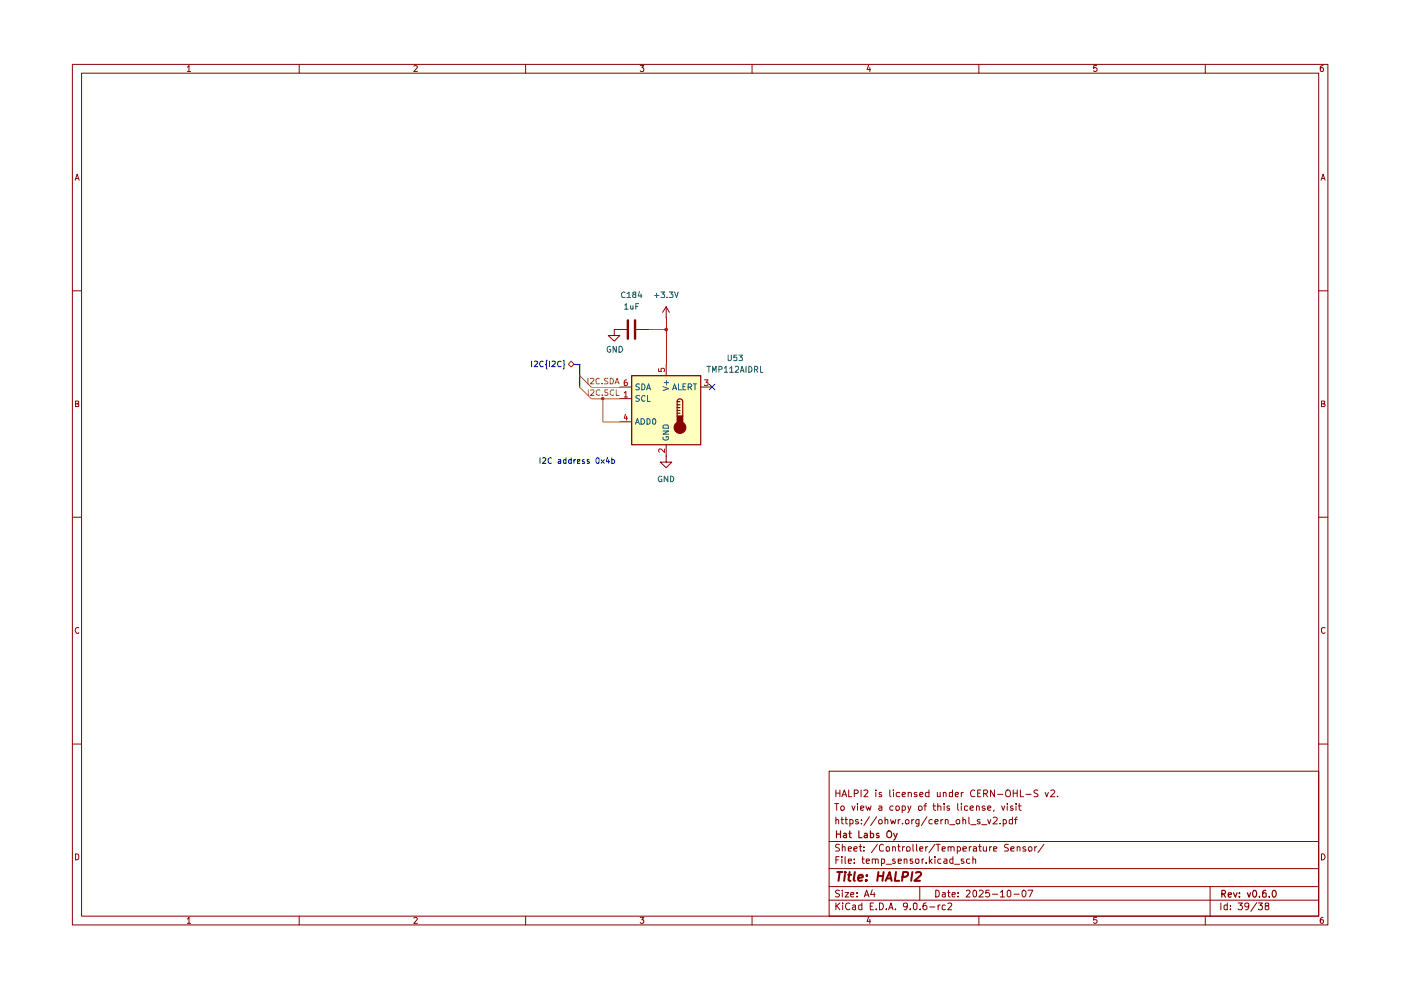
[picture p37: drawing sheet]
<svg xmlns="http://www.w3.org/2000/svg" width="297mm" height="210mm" viewBox="0 0 297 210" stroke-linecap="round" stroke-linejoin="round" font-family="sans-serif">
<g fill="none" stroke="#890000" stroke-width=".21">
<path d="M15.3 13.7h266.2v182.4h-266.2zM17.3 15.5h262.3v178.7h-262.3zM39.7 14.2l.4-.3v1.3M39.7 15.2h.7M63.4 13.7v1.8M87.7 14l.5-.1 .3 .3-.8 1h.8M111.4 13.7v1.8M135.7 13.9h.8l-.4 .4 .4 .3-.1 .5-.5 .1-.2-.2M159.4 13.7v1.8M184.2 13.8l-.4 1h.8M184.4 14.3v.9M207.5 13.7v1.8"/>
<path d="M232.5 13.9h-.6l-.1 .6 .5-.2 .3 .3v.3l-.3 .3-.5-.2M255.5 13.7v1.8M280.5 13.9l-.6 .3v.8l.3 .2 .3-.1v-.7l-.3-.1-.3 .3M15.9 38.2l.5-1.3 .4 1.3M16 37.9h.6M280.1 38.2l.4-1.3 .4 1.3M280.3 37.9h.6M15.3 61.7h2M279.6 61.7h1.9M16 85.6h.4l.3-.2-.2-.4h-.5v1.2h.6l.1-.5-.3-.1M280.2 85.6l.6-.1v-.5h-.6v1.2l.7-.1v-.3l-.3-.2M15.3 109.7h2"/>
<path d="M279.6 109.7h1.9M16.7 133.1a.58 .58 0 0 0-.8 .6 .58 .58 0 0 0 .8 .5v-.1M280.9 133.1a.46 .46 0 0 0-.7 .2v.7l.2 .2 .3 .1 .2-.2M15.3 157.8h2M279.6 157.8h1.9M175.8 163.5h103.8v30.7h-103.8zM175.8 178.4h103.8M177 170.4h.8M177.2 173.9l.2-.1 .4 .1v.8M177.2 167.5v1.4M177.2 173.2v1.5M177.2 168.2h.9"/>
<path d="M177.4 170.4v1.4M178 179.1l-.6-.1-.2 .2v.4l.5 .2 .3 .4-.2 .2h-.7M178.1 167.5v1.4M178.2 171.1l.3-.2h.3l.2 .2-.1 .6h-.6zM178.3 173.8h.5M178.5 173.2v1.3l.3 .2M178.5 168.9l.5-1.4 .5 1.4M178.6 179.7l.2-.2 .4 .1v.8M178.6 179v1.4M178.7 168.5h.6M179.2 173.8h.5M179.3 173.2v1.3l.4 .2"/>
<path d="M179.9 167.5v1.4h.7M180.2 173.8h.4l.3 .2-.1 .6h-.6M180.2 173.8v1.4M180.6 170.9l.4 .9 .3-.9M181.1 168.3h.6l.3-.3v-.3l-.3-.2h-.6v1.4M181.8 170.4v.1M181.8 170.9v.9M182 173.8h-.4l-.2 .2 .2 .3h.4l.1 .2-.3 .2-.4-.1M182.1 179.5h.6M182.4 179v1.3l.1 .1h.2M182.5 171.4l.7-.2-.1-.2h-.6v.7h.6M182.6 167.5v1.4"/>
<path d="M182.6 174.6v.1M182.6 173.8v.1M183.2 179.6v.1M183.2 167.7l.5-.2 .3 .2-.1 .4-.7 .8h.8M183.6 170.9l.3 .9 .3-.7 .2 .7 .3-.9M184.3 173.2l-1.1 1.8M185.7 167.5v.2M185.7 168v.9M185.9 173.2l-1.3 1.8M186 179l-1.2 1.8M186.3 174l.2-.2h.3l.2 .2v.6h-.6zM186.4 171l.4-.1 .2 .1v.8"/>
<path d="M186.9 168.1l-.4-.1-.1 .3 .1 .2h.4l.1 .3-.2 .1-.4-.1M187 171.2l-.7 .3 .2 .3 .5-.1M187.3 179.2l-.4-.2-.4 .3v1l.2 .1h.6M187.6 173.9l.3-.1h.3v.9M187.6 173.2v1.5M187.9 179.7l.3-.2 .4 .2-.1 .7h-.6zM188.7 167.5v1.3l.2 .1M188.8 173.8l.3 .9 .2-.7 .4 .7 .2-.9M189.3 179.7l.1-.2 .4 .2v.7M189.3 179.5v.9M189.3 171a.45 .45 0 0 0-.6 .1v.6h.6M189.4 167.5v.2"/>
<path d="M189.4 168v.9M190 171l.4-.1 .3 .2-.1 .6h-.6zM190.4 179.5h.5M190.4 173.8v.9M190.5 179v1.3l.1 .1h.3M190.8 168.1l-.4-.1-.4 .3 .1 .5h.7M190.9 173.8l-.5 .2M191.3 171l.4-.1 .3 .2-.1 .6h-.6M191.3 168.5l.7-.2-.2-.3h-.3l-.2 .2v.6l.2 .1 .4-.1M191.3 170.9v1.4M191.4 174.6v.1M191.4 179.5v.9"/>
<path d="M191.8 179.5l-.4 .3M192.2 179.7l.1-.1a.45 .45 0 0 1 .7 .2l-.1 .6h-.6zM192.2 173.8h.3l.2 .2v.4l-.2 .3h-.3l-.2-.3v-.4zM192.5 170.9l.3 .9M192.6 168.1l.4-.1 .2 .2v.7M192.6 168v.9M193.1 170.9l-.6 1.4M193.3 173.8v.9M193.6 179v1.3l.1 .1M193.7 173.8l-.4 .2M194.3 179v1.3l.2 .1M194.4 168.1l-.4-.1-.2 .2 .2 .3h.4v.3h-.6"/>
<path d="M194.8 171a.45 .45 0 0 1 .7 .1l-.1 .6-.4 .1-.2-.1zM194.8 173.8v1.1l-.2 .3-.4-.1M194.8 173.8h-.4l-.2 .2v.6h.6M195 168.5l.7-.2-.2-.3h-.3l-.2 .2v.6l.2 .1 .4-.1M195.9 170.9h.5M196.3 179.5v.9M196.4 170.4l-.3 .2v1.2M196.5 173.2l-1.2 1.8M196.7 179.5l-.4 .3M197 168.1l-.5-.1-.3 .3 .1 .5h.7M197 167.5v1.4M197.6 173.8a.45 .45 0 0 0-.6 .2v.6h.6"/>
<path d="M197.8 170.9h.6M198 170.4v1.2l.4 .2M198.2 174.3l.7-.2-.2-.3h-.3l-.2 .1v.6l.2 .2 .4-.1M198.2 179l-1.2 1.8M198.5 179h.8M198.7 168v.8h.6M198.8 171l.3-.1 .4 .1v.8M198.8 170.4v1.4M198.9 179v1.4M199.3 168v.9M199.5 173.8v.9M199.9 173.8l-.4 .2"/>
<path d="M200 168.1l.4-.1 .2 .2v.7M200 168v.9M200.2 170.4v.1M200.2 170.9v.9M200.4 173.9l.2-.1 .4 .1v.8M200.4 173.8v.9M201 179.7l.3-.2 .3 .1v.8M201 179.5v.9M201.3 171l-.4-.1-.1 .2 .1 .3h.4l.1 .2-.2 .2-.4-.1M201.4 174.9h1.1M201.6 179.7l.3-.2 .4 .2v.7M202 168.1h-.7v.7h.7"/>
<path d="M202 167.5v1.4M202.5 168.5l.7-.2-.1-.3h-.4l-.2 .2v.6l.2 .1 .4-.1M202.7 174a.45 .45 0 0 1 .8-.1v.7l-.3 .1-.4-.1zM203 179.6l.4-.1 .2 .3v.6h-.6M203 179.5v1.5M203.1 170.4v1.2l.2 .2M203.8 170.4v.1M203.8 168v.9M203.8 170.9v.9M204.2 173.9l.1-.1 .4 .1v.8M204.2 173.2v1.5M204.2 168l-.4 .3"/>
<path d="M205.2 171l-.5-.1-.2 .1v.7h.7M205.4 173.2v1.3l.2 .2M205.5 179.5v.9M205.7 171.4l.7-.2v-.2l-.5-.1-.2 .1v.6l.2 .2 .5-.1M205.8 174.9h1.1M205.9 179.5l-.4 .3M206.4 179.6l.4-.1 .2 .2v.7h-.6v-.4l.6-.1M206.7 167.7a.68 .68 0 0 0-1 .4 .68 .68 0 0 0 .7 .8l.3-.1M207 171l.2-.1 .4 .1v.8M207 170.9v.9M207.3 168.2h.5M207.5 179.5h.5"/>
<path d="M207.7 179v1.3l.1 .1h.2M207.8 173.8h-.3l-.3 .1 .1 .3 .5 .1v.3h-.6M208 167.5h-.7v1.4h.7M208.1 174.9h1.1M208.5 179.5l.1 .9h.5M208.6 168.3h.5l.3-.3v-.3l-.3-.2h-.5v1.4M208.8 171l-.3-.1-.3 .2 .3 .3h.3l.1 .2-.3 .2-.4-.1M208.9 168.3l.5 .6M209.1 179.5v.9M209.4 173.8l.3 .9 .4-.9M209.4 171.4l.7-.2-.2-.3h-.3l-.2 .1v.6l.2 .2 .4-.1M209.8 179.5v.9"/>
<path d="M210.2 179.5l-.4 .3M210.6 173.4l.2-.2h.3l.3 .5-.1 .2-.8 .8h.9M210.8 171.7l-.1 .4M210.8 167.5v1.4l-.8-1.4v1.4M211.5 168.4h1.1M212 174.6v.1M212.4 170.9l.3 .9 .3-.9M212.7 173.8h.4l.3 .2-.1 .6h-.6M212.7 173.8v1.4M213.3 167.7l.3-.2h.3a.88 .88 0 0 1 .1 1.3l-.4 .1-.3-.1zM213.6 170.4v.1M213.6 170.9v.9"/>
<path d="M213.8 179.1l-.6-.1-.2 .2v.4l.6 .2 .2 .4-.2 .2h-.6M214.7 173.8h-.5l-.2 .1v.7h.7M214.7 173.2v1.5M214.7 171l-.3-.1-.2 .2 .2 .3h.3l.1 .2-.1 .2-.5-.1M214.8 168.2h.9M214.8 167.5v1.4M215.1 173.8h.6M215.4 170.4v.1M215.4 170.9v.9M215.7 179.7l.1-.2 .5 .2v.7M215.7 173.2l-.4 .3v1.2M215.7 167.5v1.4"/>
<path d="M215.7 179.5v.9M215.9 170.9h.6M216.1 170.4v1.2l.4 .2M216.3 167.5v1.4h.7M217.4 179.6l-.3-.1-.2 .2v.2l.6 .3-.1 .2h-.5M217.5 168.4h1.1M218 179.8l.3-.3h.2l.3 .3-.1 .6h-.5zM219.4 179.5v.9M219.8 179.5l-.4 .3M220.1 167.6l-.6-.1-.3 .2 .1 .4 .8 .4-.1 .3h-.8M221.3 179l-1.2 1.8M221.6 168l.3 .9 .4-.9"/>
<path d="M222.8 167.7l.6-.2 .2 .4-.9 1h.9M224.2 168.8v.1M16 181a.52 .52 0 0 1 .7 .4v.6a.52 .52 0 0 1-.7 .3zM39.7 194.8l.4-.3v1.3M39.7 195.8h.7M63.4 194.2v1.9M87.7 194.7l.5-.2 .3 .3-.8 1h.8M111.4 194.2v1.9M135.7 194.5h.8l-.4 .5h.3v.7l-.5 .1-.2-.2M159.4 194.2v1.9M175.8 190.9h103.8M175.8 188h103.8"/>
<path d="M175.8 184.2h103.8M177.2 191.5v1.4M177.2 182.3h.5M177.4 192l.7 .9M177.9 181.6h-.7v1.5M178 188.8l-.6-.1-.3 .3 .3 .4 .5 .2 .1 .3-.3 .3-.6-.1M178.1 191.5l-.9 .7M178.5 181.6v.2M178.5 182.1v1M178.6 188.7v.2M178.6 189.3v.9M178.7 191.5h.1"/>
<path d="M178.7 191.9v1M179.2 189.3h.7l-.7 .9h.7M179.2 181.6v1.4l.1 .1M179.9 182.6l.6-.1-.1-.4h-.5v.2v.6l.1 .2 .4-.1M179.9 180l.6-.1-.1-.3-.4-.1-.1 .2v.7h.5M180.2 191.5a.67 .67 0 0 0-.9 .6 .67 .67 0 0 0 .8 .7l.1-.1M180.4 189.7l.6-.1v-.3h-.6v.1v.6l.2 .2 .4-.1M180.8 192h.6v.9M181 180l.7-.1v-.3l-.4-.1-.3 .2 .1 .7h.6M181.1 182.9v.2M181.1 182.1v.2M181.4 192.2l-.6 .2-.1 .2 .3 .3 .4-.1"/>
<path d="M181.7 190v.2M181.7 189.3v.1M182.7 192l-.4-.1-.2 .1v.7l.2 .2 .4-.1M182.7 191.5v1.4M182.7 182.1h.5M182.9 181.6v1.3l.3 .2M183.2 180.4h.1M183.2 190.2l.5-1.5 .6 1.5M183.4 189.8h.7M183.7 182.6l.6-.1v-.4h-.6v.2v.6l.2 .2 .4-.1M184.2 194.4l-.4 .9h.8M184.4 194.9v.9"/>
<path d="M184.5 192.1h.4M184.9 188.7l-.3 1h.9M184.9 182.2l.6-.1 .1 1M184.9 182.1v1M185.2 191.5h-.7v1.4h.7M185.4 189.3v.9M185.6 182.3l.1-.2h.4l.1 1M185.8 192.7v.2M186.5 191.5a.73 .73 0 0 1 .8 .7 .73 .73 0 0 1-.8 .7zM186.9 183h.6v-.9h-.6v1.5M187.9 192.7v.2M187.9 183.2h1.1"/>
<path d="M188.4 192.9l.5-1.4 .4 1.4M188.6 192.5h.7M189.8 182.1h-.5v.3v.2h.4l.1 .3-.1 .2-.4-.1M189.8 192.7v.2M190.4 182.6l.7-.1-.1-.4h-.6v.9h.6M191.7 182.2l.5-.1 .1 1M191.7 182.1v1M192.4 192l-.3 .3-.5-.1-.1-.2 .1-.5h.5a.84 .84 0 0 1 .3 .8 .84 .84 0 0 1-.7 .6M193 192.7v.2M193.5 182.1h-.5v.5h.5l.1 .3-.3 .2-.3-.1M193.7 191.5h.4l.3 .2v.9l-.3 .3-.4-.3zM194.2 182.2l.6-.1v.9a.45 .45 0 0 1-.7-.2z"/>
<path d="M195 180l.7-.1-.1-.3-.4-.1-.2 .2 .1 .7h.5M195 188v2.9M195.1 192.7v.2M195.5 182.1v1M195.9 182.1h-.3l-.1 .3M196.4 191.5h-.5a.99 .99 0 0 0 0 1.4l.6-.3v-.4l-.3-.2h-.3l-.2 .2M196.4 182.9v.2M197 181.6v1.5M197.1 192.3h1.1M197.2 182.6l.4 .5M197.6 182.1l-.6 .5M198.2 181.6v.2"/>
<path d="M198.2 182.1v1M198.4 188.7l.7 .2v1.1l-.4 .2h-.3zM198.9 191.9v1M199.3 191.9l-.4 .3M199.5 182.1h-.5l-.2 .3v.4l.3 .3 .4-.1M199.7 180l.7-.1-.1-.3-.4-.1-.2 .2 .1 .7h.5M199.8 189.3h.5l.1 .9M200.2 182.1h.5l.1 1M200.4 189.6h-.5l-.2 .2 .2 .4 .5-.1M200.4 192l-.4-.1-.3 .3 .1 .6h.6M200.8 182.5l-.6 .1-.1 .1 .2 .4 .5-.1M200.9 191.5h.6l.3 .2-.1 .3-.8 .9h.9"/>
<path d="M200.9 189.3h.5M201.1 188.7v1.3l.3 .2M201.9 189.7l.6-.1v-.3h-.5l-.1 .1v.6l.1 .2 .5-.1M202 182.1h-.5l-.1 .3v.4l.2 .3 .4-.1M202 181.6v1.5M202.4 183.2h1.1M203.1 190v.2M203.1 189.3v.1M204.2 180l.7-.1-.1-.3-.4-.1-.2 .2v.7h.6M204.3 182.1h-.5v.5h.5l.1 .3-.2 .2-.4-.1M204.9 188.9l.2-.2h.3l.3 .5-.9 1h.9M205.6 182.1h-.5l-.2 .7a.45 .45 0 0 0 .7 .2"/>
<path d="M206.3 182.2l.5-.1 .1 1M206.3 181.6v1.5M206.4 188.9l.3-.2 .3 .3v.9l-.3 .3a.82 .82 0 0 1-.3-1.3zM207.5 194.2v1.9M207.6 188.9l.2-.2h.3l.4 .5-1 1h1M209.7 188.7h-.6l-.1 .7 .6-.1 .2 .3v.3l-.2 .3-.6-.2M210.4 189.6h1.1M210.7 180l.6-.1v-.3h-.6v.8h.6M212.1 189.2l.4-.5v1.5M212.1 190.2h.9M213.6 189l.3-.3 .4 .3v.9l-.3 .3-.4-.3zM214.3 180l.7-.1v-.3l-.4-.1-.3 .2 .1 .7h.6"/>
<path d="M215 189.6h1.1M216.9 188.8l.1-.1a.75 .75 0 0 1 .6 .8 .75 .75 0 0 1-.6 .7 1.01 1.01 0 0 1-.1-1.4zM218 188.7h1l-.7 1.5M232.5 194.5h-.6l-.1 .6 .6-.1 .2 .5-.3 .3-.5-.2M255.5 194.2v1.9M256.6 188v6.2M258.8 191.5v1.4M260.2 192l-.4-.1-.3 .1v.7l.3 .2 .4-.1M260.2 191.5v1.4M260.9 192.7v.2M260.9 192v.1M262.5 191.5h.9l-.5 .5h.3l.2 .2v.4l-.2 .3-.7-.2"/>
<path d="M264.8 192l-.3 .3-.5-.1-.1-.2 .1-.5h.5a.84 .84 0 0 1 .3 .8 .84 .84 0 0 1-.7 .6M266.5 191.4l-1.3 1.8M266.8 191.5h.9l-.6 .5h.5v.8l-.6 .1-.2-.2M268.5 192l-.3-.1v-.4h.8l-.1 .5-.7 .2v.5l.3 .2 .5-.2v-.5l-.2-.2M280.2 181a.65 .65 0 0 1 .7 .7 .65 .65 0 0 1-.7 .6zM280.5 194.5h-.2l-.4 .3 .1 .9a.43 .43 0 0 0 .6-.1 .43 .43 0 0 0-.1-.6h-.5l-.1 .3"/>
</g>
<g fill="none" stroke="#890000" stroke-width=".25">
<path d="M177.4 176.2v1.4M177.4 176.8h.8M178.2 176.2v1.4M178.9 176.8l.4-.1 .2 .1v.8M179.5 177l-.7 .3 .2 .3 .5-.1M180 176.7h.5M180.1 176.2v1.2l.4 .2M182.1 176.2v1.4h.7M183.3 176.8l.4-.1 .2 .1v.8M183.9 177l-.7 .3 .2 .3 .5-.1M184.6 176.8l.4-.1 .2 .2-.1 .6h-.5M184.6 176.2v1.4"/>
<path d="M186.3 176.8l-.3-.1-.2 .2 .2 .3h.3l.1 .2-.2 .2-.4-.1M188.1 176.4l.6-.2a.88 .88 0 0 1 .1 1.3l-.4 .1-.3-.2zM189.5 176.7l.4 .9M190.2 176.7l-.5 1.2-.2 .2M259.1 189.5h.6v-.6l-.6-.1v1.4M259.4 189.5l.4 .7M260.4 189.7l.7-.1-.1-.3h-.5l-.1 .2 .1 .6h.5M261.5 189.3l.4 .9 .4-.9M262.8 190.1v.1M262.8 189.3v.2M264.5 189.3l.3 .9 .4-.9M265.7 188.9l.2-.1a.76 .76 0 0 1 .5 .7 .76 .76 0 0 1-.5 .7 1.01 1.01 0 0 1-.2-1.3z"/>
<path d="M267 190.1v.1M268.4 188.8h-.4l-.3 .3v1l.2 .1 .6-.1-.1-.7-.5-.1-.2 .3M269.1 190.1v.1M269.9 188.9l.2-.1a.73 .73 0 0 1 .6 .7 .73 .73 0 0 1-.6 .7l-.4-.6z"/>
</g>
<g fill="none" stroke="#890000" stroke-width=".42">
<path d="M177.5 184.9h1.1M178 184.9l-.2 1.9M179.1 185.5l-.1 1.3M179.2 184.9v.2M179.8 185.5h.7M180.1 184.9l-.2 1.6 .4 .3M181.2 184.9l-.2 1.6 .2 .3M182 186.2l.9-.2v-.4a.6 .6 0 0 0-.9 .1v1h.8M183.7 186.6l.1 .1h-.3l.2-.1-.1 .2M183.8 185.6v.1M186.2 185.7h1.1M186.2 184.9l-.2 1.9"/>
<path d="M187.3 184.9l-.2 1.9M187.8 186.8l.8-1.9 .4 1.9M188 186.2h1M190 184.9l-.3 1.9h.9M191.3 185.9h.8l.3-.2 .1-.6-.2-.2h-.8l-.3 1.9M193.4 184.9l-.2 1.9M194.2 185.1l.8-.2 .2 .2 .1 .3-1.4 1.4h1.2"/>
</g>
<path d="M133.9 79.6h14.6v14.7h-14.6z" fill="#ffffbf"/>
<path d="M130.2 69.9v1.2h1.2l-1.2 1.2-1.2-1.2h1.2M130.2 69.9h.1M130.2 69.9h2.7M134.9 69.9h2.6M141.2 67.4h.1M141.2 65l-.7 1.2M141.2 65l.7 1.2M141.2 65v2.4" fill="none" stroke="#890000" stroke-width=".21"/>
<path d="M133.1 67.9v3.9M134.6 67.9v3.9" fill="none" stroke="#890000" stroke-width=".51"/>
<g fill="none" stroke="#848400" stroke-width=".21">
<path d="M124.7 80.2v1.2M124.7 82.7v1.1M125.2 80.3l.5-.1 .2 .3-.7 .9h.7M125.2 82.7h.6l.1 .5-.7 .6h.7M127.1 80.3l-.2-.1a.67 .67 0 0 0-.6 .5 .67 .67 0 0 0 .3 .7l.5-.1M127.2 82.7h-.5l-.3 .2v.7l.5 .2h.3M127.6 81.3v.1M127.7 83.8h.1M128.9 80.3h-.7l-.1 .2 .3 .3h.2l.3 .4-.2 .2h-.6M128.9 82.7h-.6l-.1 .1 .1 .4 .6 .2v.4h-.7M129.4 80.2a.66 .66 0 0 1 .6 .4 .66 .66 0 0 1-.2 .8h-.4zM130.2 82.7h-.6l-.2 .2v.7l.4 .2h.4"/>
<path d="M130.4 81.4l.4-1.2 .5 1.2M130.6 81h.5M130.7 82.7v1.1h.6"/>
</g>
<path d="M121.1 76.6l.6 .6-.6 .6-.6-.6z" fill="#fff"/>
<path d="M121.1 76.6l.6 .6-.6 .6-.6-.6z" fill="none" stroke="#735600" stroke-width=".21"/>
<path d="M112.7 76.6v1.1M113.3 76.6h.4l.3 .3-.8 .8h.8M115.2 76.6a.61 .61 0 0 0-.8 .4 .61 .61 0 0 0 .3 .7h.5M116 76.4h-.2v.8l-.1 .1 .1 .2v.7l.2 .1M116.5 76.6v1.1M117 76.6h.7v.5l-.8 .6h.8M119 76.6h-.3a.67 .67 0 0 0-.5 .5 .67 .67 0 0 0 .3 .6h.5M119.4 76.4h.2v.8l.1 .1-.1 .2v.7l-.2 .1" fill="none" stroke="#020087" stroke-width=".21"/>
<path d="M133.9 79.6h14.7v14.7h-14.7zM143.6 85.2a.59 .59 0 0 1 .6-.6 .59 .59 0 0 1 .6 .6M143.6 85.8h.6M143.6 86.4h.6M143.6 87h.6M143.6 87.6h.6M144.2 85.2h-.6v3" fill="none" stroke="#890000" stroke-width=".25"/>
<circle cx="144.2" cy="90.7" r="1.23" fill="#890000"/>
<g fill="none" stroke="#890000" stroke-width=".25">
<path d="M144.8 85.2v3"/>
<circle cx="144.2" cy="90.7" r="1.23"/>
</g>
<path d="M143.6 88.2h1.2v1.9h-1.2z" fill="#890000"/>
<path d="M143.6 88.2h1.2v1.9h-1.2z" fill="none" stroke="#890000" stroke-width=".25"/>
<path d="M141.2 77.2v2.4M131.4 82.1h2.5M131.4 84.5h2.5M131.4 89.4h2.5M141.2 96.7v1.3h1.2l-1.2 1.2-1.2-1.2h1.2M141.2 96.7h.1M141.2 94.3v2.4M148.5 82.1h2.5" fill="none" stroke="#890000" stroke-width=".21"/>
<path d="M139.6 78.2v.6h.6l-.1-.6h.7l.1 .4-.2 .2M132.4 83.3l.3-.3v1.2M132.4 84.2h.6M132.6 87.8l-.2 .9h.6M132.9 80.5l-.5 .3v.8l.5 .1 .1-.1v-.4l-.1-.2h-.5v.2M132.9 88.2v.9M140.9 95.2v.7l-.8-.7h-.3l-.2 .2v.3l.2 .2M149.4 80.5h.7l-.4 .5 .4 .2v.4l-.1 .1-.6-.1" fill="none" stroke="#b00000" stroke-width=".21"/>
<g fill="none" stroke="#006465" stroke-width=".21">
<path d="M134.7 89.9l.4-1.1 .5 1.1M134.8 89.6h.6M135.6 81.5l-.5-.1-.3 .2 .2 .4 .5 .1v.5h-.7M135.6 83.9l-.5-.1-.3 .3 .1 .2 .7 .5-.3 .3-.5-.1M135.9 88.8a.66 .66 0 0 1 .7 .3 .66 .66 0 0 1-.2 .8h-.5zM136.1 81.4a.64 .64 0 0 1 .7 .6 .64 .64 0 0 1-.7 .7zM136.8 84l-.3-.2a.65 .65 0 0 0-.5 .7 .65 .65 0 0 0 .5 .6l.3-.2M137.1 82.7l.4-1.3 .4 1.3M137.2 88.8a.66 .66 0 0 1 .6 .4 .66 .66 0 0 1-.2 .7h-.4zM137.3 83.8v1.3h.6M137.3 82.3h.5M138.5 88.8h.2a.84 .84 0 0 1 .2 1.1h-.4l-.1-.1z"/>
<path d="M140.6 82l1.2 .4-1.2 .4M140.6 92.6v.5a.61 .61 0 0 0 .8 .2 .61 .61 0 0 0 .3-.7h-.5v.2M140.6 91.4h1.2l-1.2 .7h1.2M140.6 90.3l.2-.2h.7l.3 .3v.4h-1.2zM140.8 81.1h1M141.3 80.7v.9M142.6 82.7l.4-1.3 .4 1.3M142.8 82.3h.6M143.9 81.4v1.3h.6M144.8 82h.4M145.4 81.4h-.6v1.3h.6M145.9 82.1l.7-.1 .1-.4-.3-.2h-.5v1.3"/>
<path d="M146.2 82.1l.5 .6M147 81.4h.7M147.3 81.4v1.3"/>
</g>
<path d="M121.7 77.3h1.2v4.8" fill="none" stroke="#020087" stroke-width=".25"/>
<path d="M122.9 79.6l2.4 2.5M122.9 82.1l2.4 2.4M125.4 84.6h6.1M125.4 82.1h6.1M127.8 84.6v4.9h3.7" fill="none" stroke="#848400" stroke-width=".21"/>
<path d="M137.6 69.9h3.7M141.3 67.5v9.8" fill="none" stroke="#ca0000" stroke-width=".21"/>
<g fill="none" stroke="#0400c6" stroke-width=".21">
<path d="M114.5 97v1.2M115 97.1l.5-.1 .3 .3-.8 .9h.8M116.9 97.1l-.2-.1a.67 .67 0 0 0-.5 .6 .67 .67 0 0 0 .2 .6l.5-.1M118.4 97.5h.5v.7h-.5v-.3l.5-.2M120 97v1.2h-.4l-.1-.6 .5-.1M121.1 97v1.2h-.4l-.1-.6 .5-.1M121.7 97.5v.7M122 97.5l-.3 .2M122.4 97.9l.6-.2v-.2h-.6v.7h.6M123.9 97.5h-.4v.1l.1 .3h.3v.3h-.4M124.9 97.5h-.4v.3l.4 .1 .1 .2-.1 .1h-.4M126.5 97.1l.3-.1 .2 .3v.8l-.1 .1-.4-.1a.78 .78 0 0 1 0-1z"/>
<path d="M127.4 97.5l.7 .7M128.1 97.5l-.7 .7M128.8 97l-.3 .9h.7M129.1 97.5v.7M129.7 97v1.2h.5l.1-.1-.1-.5-.5-.1"/>
</g>
<path d="M150.4 81.5l1.2 1.2M151.6 81.5l-1.2 1.2" fill="none" stroke="#020087" stroke-width=".21"/>
<circle cx="141.2" cy="69.9" r=".38" fill="#ca0000"/>
<circle cx="127.8" cy="84.5" r=".38" fill="#848400"/>
<g fill="none" stroke="#006465" stroke-width=".21">
<path d="M129.4 73.5l-.1-.1a.64 .64 0 0 0-.6 .6 .64 .64 0 0 0 .5 .7l.3-.2v-.4h-.3M130.7 73.4v1.3l-.7-1.3v1.3M131.3 73.4a.65 .65 0 0 1 .7 .7 .65 .65 0 0 1-.7 .6zM132.4 64.7l.4-.3v1.2M132.4 65.6h.8M132.5 62l-.2-.1a.67 .67 0 0 0-.5 .5 .67 .67 0 0 0 .2 .7l.5-.1M132.9 62.3l.5-.4v1.2M132.9 63.1h.8M133.7 64.8v.7h.5M134.2 64.8v.8M134.4 62.4l-.3-.2 .3-.3 .4 .1v.3a.48 .48 0 0 0-.5 .2 .48 .48 0 0 0 0 .6l.5-.1v-.5l-.2-.1M134.8 65h.4"/>
<path d="M135.4 64.4h-.6v1.2M135.6 61.8l-.3 1h.8M135.9 62.3v.8M138.8 62.7h.9M139.2 62.2v.9M140.1 61.9h.8l-.4 .4 .4 .3-.1 .5-.7-.1M141.4 63v.1M141.9 61.9h.8l-.4 .4 .4 .3v.3l-.2 .2-.6-.1M143 61.9l.4 1.2 .4-1.2M149.9 77.7h.7M150.3 77.7v1.2M151.1 78.9v-1.2l.3 .9 .4-.9v1.2"/>
<path d="M152.4 78.3h.7v-.5l-.7-.1v1.2M153.6 78.1l.3-.4v1.2M153.6 78.9h.7M154.4 75.3v1.1l.1 .1h.3l.2-.3v-.9M154.7 78.1l.4-.4v1.2M154.7 78.9h.8M155.9 77.8l.2-.1h.3l.2 .1v.5l-.8 .6h.8M156.2 75.3h-.6v.5h.6v.6h-.6M156.7 75.3h.7l-.4 .4 .3 .1v.6h-.6M157 78.9l.3-1.2 .5 1.2M157.1 78.6h.6M158.2 77.7v1.2"/>
<path d="M158.8 77.7a.64 .64 0 0 1 .6 .6 .64 .64 0 0 1-.6 .6zM160 78.3h.6v-.5l-.1-.1h-.5v1.2M160.3 78.3l.3 .6M161.2 77.7v1.2h.5M140.3 101a.61 .61 0 0 0-.8 .3 .61 .61 0 0 0 .3 .8h.5v-.5h-.2M141.6 100.9v1.2l-.8-1.2v1.2M142.2 100.9a.66 .66 0 0 1 .6 .5 .66 .66 0 0 1-.2 .7h-.4z"/>
</g>
</svg>
